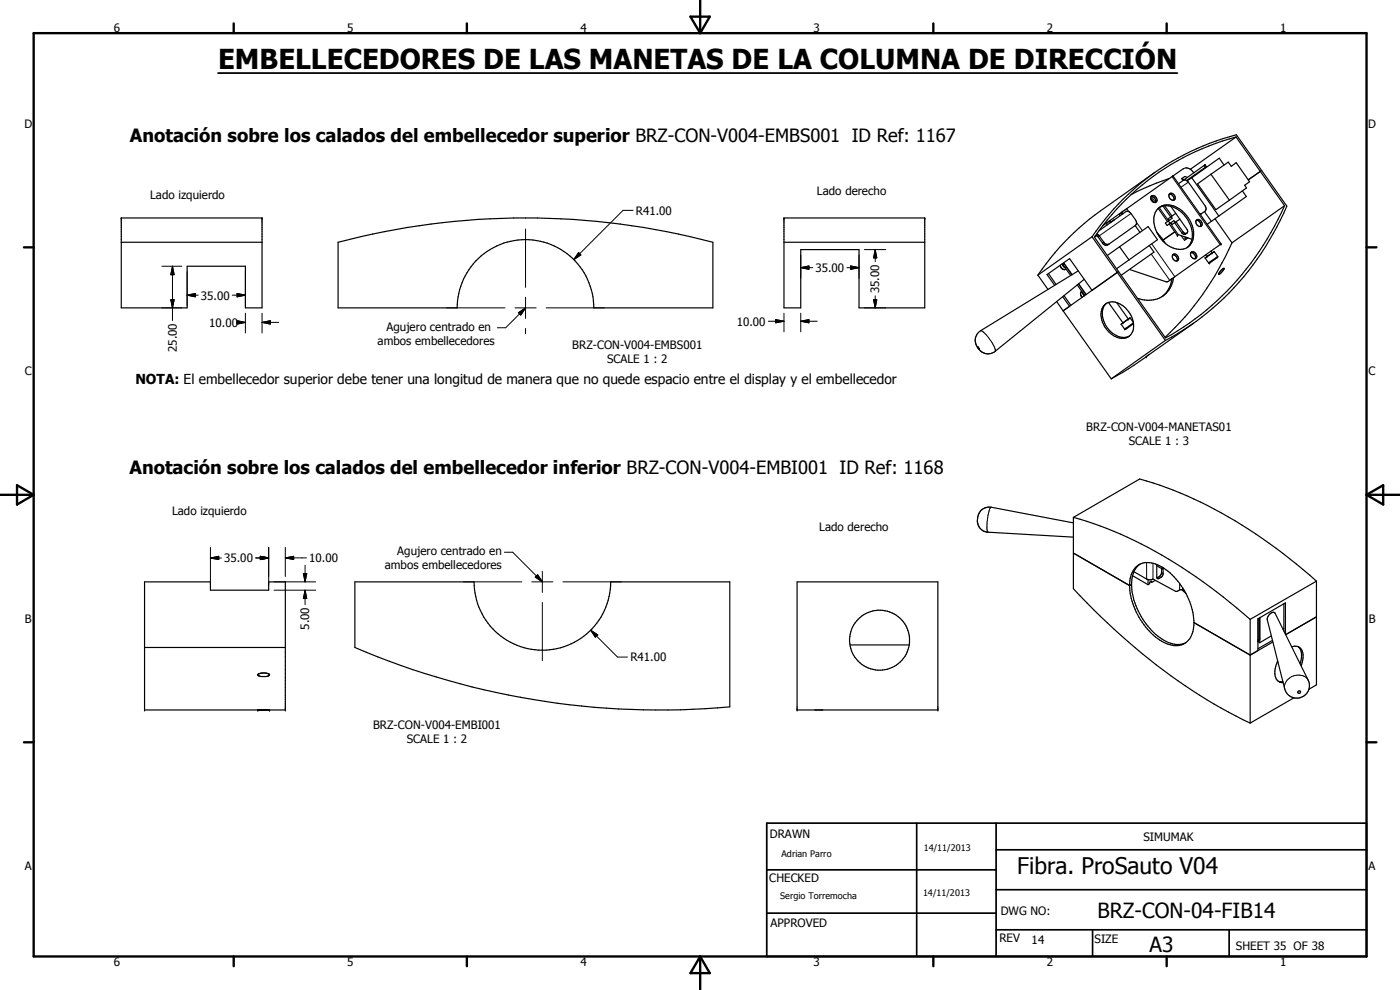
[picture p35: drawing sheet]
<svg xmlns="http://www.w3.org/2000/svg" width="420mm" height="297mm" viewBox="0 0 420 297" stroke-linecap="round" stroke-linejoin="round" font-family="sans-serif">
<defs><g id="words">
<text font-size="8.2" x="65.5" y="20.6">EMBELLECEDORES DE LAS MANETAS DE LA COLUMNA DE DIRECCIÓN</text>
<text font-size="6.9" x="305.3" y="262.2">Fibra. ProSauto V04</text>
<g font-size="6.3">
<text x="329.4" y="275.4">BRZ-CON-04-FIB14</text>
<text x="345" y="285.6">A3</text>
</g>
<g font-size="5.5">
<text x="39" y="42.7">Anotación sobre los calados del embellecedor superior BRZ-CON-V004-EMBS001 ID Ref: 1167</text>
<text x="38.9" y="142.4">Anotación sobre los calados del embellecedor inferior BRZ-CON-V004-EMBI001 ID Ref: 1168</text>
</g>
<text font-size="4.1" x="40.6" y="115.4">NOTA: El embellecedor superior debe tener una longitud de manera que no quede espacio entre el display y el embellecedor</text>
<g font-size="3.5">
<text x="34.2" y="9.6">6</text>
<text x="104.2" y="9.6">5</text>
<text x="174.2" y="9.6">4</text>
<text x="244.2" y="9.6">3</text>
<text x="314.2" y="9.6">2</text>
<text x="384.2" y="9.6">1</text>
<text x="7.3" y="38.4">D</text>
<text x="410.6" y="38.4">D</text>
<text x="45.1" y="59.6">Lado izquierdo</text>
<text x="245.2" y="58.6">Lado derecho</text>
<text x="190.8" y="64.4">R41.00</text>
<text x="244.7" y="81.6">35.00</text>
<text x="60.3" y="89.9">35.00</text>
<text x="263.9" y="88" transform="rotate(-90 263.9 88)">35.00</text>
<text x="62.8" y="98">10.00</text>
<text x="116" y="99.4">Agujero centrado en</text>
<text x="221.1" y="97.7">10.00</text>
<text x="53" y="105.7" transform="rotate(-90 53 105.7)">25.00</text>
<text x="113.3" y="103.5">ambos embellecedores</text>
<text x="171.7" y="104.9">BRZ-CON-V004-EMBS001</text>
<text x="7.4" y="112.6">C</text>
<text x="182.2" y="109.1">SCALE 1 : 2</text>
<text x="410.7" y="112.6">C</text>
<text x="326" y="129.4">BRZ-CON-V004-MANETAS01</text>
<text x="338.7" y="133.6">SCALE 1 : 3</text>
<text x="51.6" y="154.4">Lado izquierdo</text>
<text x="245.9" y="159.4">Lado derecho</text>
<text x="119.2" y="166.7">Agujero centrado en</text>
<text x="67.3" y="168.7">35.00</text>
<text x="92.8" y="168.7">10.00</text>
<text x="115.5" y="170.9">ambos embellecedores</text>
<text x="7.4" y="186.9">B</text>
<text x="92.8" y="189" transform="rotate(-90 92.8 189)">5.00</text>
<text x="410.8" y="186.9">B</text>
<text x="189.2" y="198.4">R41.00</text>
<text x="112" y="218.8">BRZ-CON-V004-EMBI001</text>
<text x="122.1" y="223">SCALE 1 : 2</text>
<text x="231" y="251.5">DRAWN</text>
<text x="343.1" y="252.3">SIMUMAK</text>
<text x="7.4" y="261.1">A</text>
<text x="410.7" y="261.1">A</text>
<text x="230.9" y="264.6">CHECKED</text>
<text x="300.3" y="274.5">DWG NO:</text>
<text x="231.3" y="278.3">APPROVED</text>
<text x="299.9" y="282.6">REV</text>
<text x="309.6" y="283.3">14</text>
<text x="328.5" y="283.1">SIZE</text>
<text x="370.9" y="285.1">SHEET 35 OF 38</text>
<text x="34.2" y="289.9">6</text>
<text x="104.2" y="289.9">5</text>
<text x="174.2" y="289.9">4</text>
<text x="244.2" y="289.9">3</text>
<text x="314.2" y="289.9">2</text>
<text x="384.2" y="289.9">1</text>
</g>
<g font-size="2.7">
<text x="234.5" y="257.1">Adrian Parro</text>
<text x="277.2" y="255.3">14/11/2013</text>
<text x="234.1" y="269.7">Sergio Torremocha</text>
<text x="277" y="268.7">14/11/2013</text>
</g>
</g></defs>
<g fill="none" stroke="#000" stroke-width=".35">
<path d="M345.3 59.4l1 1.3M345.5 58.9a1.37 1.37 0 0 1 1.2 1.8M345.5 58.9a1.14 1.14 0 0 1 1.5 .3 1.14 1.14 0 0 1-.2 1.5 1.32 1.32 0 0 1-1.3-1.8zM346.6 51.7l-16.3 11.5a75.9 75.9 0 0 0-18.8 19.3M346.6 51.7a76 76 0 0 1 24.4-11.3l15.2 21.4a81.1 81.1 0 0 1-36.5 40.4M346.6 51.7a75.9 75.9 0 0 0-18.9 19.3M350.9 58.3a1.36 1.36 0 0 1 1.3 1.8M350.9 58.2a1.15 1.15 0 0 1 1.5 .4 1.15 1.15 0 0 1-.2 1.5 1.32 1.32 0 0 1-1.3-1.9zM351 53.5l-7.8 3.1-3.8 1.8M352 52.8l14.5 20.4-16.2 11.4-11.3-3.7M352 52.8l-21 14.9M354.7 53.6l.7 .3"/>
<path d="M354.7 53.6l.3 .5M355.1 54.1l.5-.1 .7 .3M355.1 54.1l-1.4 1M355.2 50.6l-3.2 2.2M355.8 50.4a2.83 2.83 0 0 1 2.5 1.5M356.3 54.3l5.3 7.4a1.16 1.16 0 0 1 0 1.7l-1.4 .9M356.3 53.2l-.8-.2-.8 .6M357.7 53.3l8.1 11.5M357.7 53.3l-1.4 1M358.7 52.4v.1M362 50l-5.9 4.1M362 50h.1"/>
<path d="M362 50l-.4-.6-6.5 4.7M363.4 52.3l5.2-3.7 .9 1.3 1.5-1.1 4 5.7-1.5 1.1 .6 .8-5.1 3.7M363.4 52.3l5.6 7.8M363.4 52.3l-4 2.9 5.5 7.7 4.1-2.8M367.4 49.5l-1.5-2-8.2 5.8M371 41.1l14.5 20.6M371 41.1l-13.8 9.7M371 41.1a73.8 73.8 0 0 0-40 26.6M372.9 57.3l1.1 1.7-8.2 5.8M378.6 51.1l-4 2.9M36.4 65.4h42.2v27h-5v-12.5h-17.4v12.5h-19.8zM36.4 72.7h42.2"/>
<path d="M101.5 72.7a220.7 220.7 0 0 1 112.4 0v19.7h-35.7a20.5 20.5 0 0 0-20.5-20.5 20.5 20.5 0 0 0-20.5 20.5h-35.7zM235.3 65.4h42.2v27h-19.7v-17.5h-17.5v17.5h-5zM235.3 72.7h42.2M318.2 79.6l.1 .6 .6 .6 .7 .1 .3-.2M318.8 79.1l.9 1.2-.6-.5M319 79.6l-.2-.5 2.5 3.6M319.1 79.7v.1M319.1 79.8h.1M319.2 78.9l2.5 3.5-2.3-3.3M327.7 71l-16.2 11.5M327.7 71l7.6 10.7M328.5 71.2l7.2 10.3"/>
<path d="M329.1 70.7l-.4 .2M329.1 70.1l.7 .5 1.5 2.1a1.23 1.23 0 0 0 1.5 .5M329.1 70.7l-.6 .5M329.2 70.7l1.7 2.2a1.21 1.21 0 0 0 1.9 .3M329.8 69.2l8.2-5.8 .9 .1 .5 .6 1.6 2.3v.9l-8.2 5.9M331 67.7l-2.5 3.5M333.2 66.3v.5M333.2 66.3l.2 .4M333.2 66.3l-1 .6v.7M334.3 66l-.9 .6M336 74l8.6-6 2.8 3.9-8.6 6.1M336 74l2.8 4"/>
<path d="M336 74l-3.7 2.7M336.7 63.8v.6M336.7 63.8l.3 .4M336.7 63.8l-.7 .4v.6M338.8 78l-3.7 2.6M340.7 67.7l1.4 2M344.9 73.7l1.4 1.9-9.8 7M347.2 69.8l1.9 2.2M347.5 62.6a4.9 4.9 0 0 1 6.3 0 9 9 0 0 1 4.1 9.6 4.3 4.3 0 0 1-6.4 2 9.2 9.2 0 0 1-5-9.9zM347.6 62.5l2.8 4M347.8 62.3a6.4 6.4 0 0 1 7.9 2.6 7.3 7.3 0 0 1 .9 9.1l-.3 .3M349 61.8l2.4 3.3"/>
<path d="M349.1 72l-.2 .2M349.1 72l.6 1M349.5 61.8l2.2 3.1M350.6 66.3l-.9 .6 .6 .7 .8-.6M350.6 66.3l.5 .7M350.9 67.2l2.4 3.5 .3-.3 4.1 1.4M351.4 61.9l4.9 7.1 .1 .5-.2 .5M351.4 65l.4 .5-1.2 .8M351.4 65l-.8 .7 .3 .4M351.9 76.5a1.34 1.34 0 0 1 1.3 1.8M352.1 76.3a1.24 1.24 0 0 1 1.3 .5 1.24 1.24 0 0 1 0 1.4 1.25 1.25 0 0 1-1.3-.5 1.25 1.25 0 0 1 0-1.4zM352.5 66.8l2.3 3.2 .7 .4 .7-.4"/>
<path d="M352.6 69.6l-3.5 2.4M352.7 66.7l-.4-.5-1.2 .8M352.7 66.7l-.9 .7-.4-.6M352.9 64l-1.5 1M352.9 66.5l2.1 3.1 .5 .4h.7M354.1 65.7l-1.4 1M354.5 70.7l1 1.4 .4-.3M355.9 71.2l-.3 .2 .3 .4M356.3 71.3l.1 .2M356.5 71.4l-.6 .4M357.4 75.8a1.34 1.34 0 0 1 1.3 1.8M357.5 75.6a1.21 1.21 0 0 1 1.4 .6 1.21 1.21 0 0 1-.2 1.4 1.3 1.3 0 0 1-1.2-.6 1.3 1.3 0 0 1 0-1.4z"/>
<path d="M359 66.1a1.37 1.37 0 0 1 1.3 1.8M359.1 66.1a1.14 1.14 0 0 1 1.4 .4 1.14 1.14 0 0 1-.2 1.4 1.31 1.31 0 0 1-1.2-1.8zM360.5 64.2h-.4M361.5 63.5l2 2.9M361.9 76.5l.3 .5M363.5 75.3l.3 .6M363.5 66.4l-1.2 .9M363.8 75.9h.1M363.8 75.9l.6-.4 1.1 1.5-.1 .3M363.8 75.9l-2.2 1.5 1.1 1.5a1.15 1.15 0 0 0 1.2-.7l1.5-.9M364.6 65.7l5.1 7.2M365.4 77.3h.1"/>
<path d="M365.8 64.8l-2.3 1.6M369.7 72.9a86.1 86.1 0 0 1-20 28.3M385.5 61.7a83.8 83.8 0 0 1-35.7 39.7l-14.1-19.9M385.5 61.7l-15.8 11.2M311.5 82.5l3 4.4M314.7 82.1l2.2 3.2M316.5 85.6l-2.3-3.2 6.8-4.8 6.7 9.5M317.1 90.5l2 2.8M318.9 89l2.1 2.9-1.9 1.4M319.1 93.3l14.4 20.4M319.3 88.7l2.1 2.9M323.3 85.5l2.2 3.1"/>
<path d="M323.6 81.3l-29.3 17.9a3.8 3.8 0 0 0 .2 6.3l.9 .5a3.2 3.2 0 0 0 3.3-.6l26.7-21.6M323.7 85.2l2.3 3.2M324.7 87.4l-.3 .3a1.07 1.07 0 0 0 .4 1.5M324.9 87.8l.4 .8zM325.3 88.5l.1 .2M325.3 88.5v.1M325.3 88.6h.1M325.4 88.6v.1M332.1 91a4.9 4.9 0 0 0-.6 5.9 6.6 6.6 0 0 0 6.7 4.2l.4-.1M332.6 90.7l4.4 6.2M335.1 90.8l3.6 4.9M335.3 81.7l-16.2 11.6"/>
<path d="M335.3 81.7l14.4 20.5M335.7 81.5l-.4 .2M337 96.9h.1M337 96.9l-.5 .4 1.3 1.5M337.8 98.8h.1M338.7 95.8l-1.7 1.1M338.7 95.8l.5-.4 .9 1.3M340.2 97.1l-2.4 1.7M349.1 88.8a8.6 8.6 0 0 1-7.7 .7M351.7 83.6a8.4 8.4 0 0 1-2.4 5M352.2 83.3a7.7 7.7 0 0 1-3.4 5.6M358.2 97l-14 9.8a40.1 40.1 0 0 1-7.2 4.9l-3.5 2"/>
<path d="M366.6 81l.8-.5-.8 1.3-.9 .5zM339 100.8a5 5 0 0 1-6.6-1.6 6 6 0 0 1-.9-7.7 4.2 4.2 0 0 1 5.7 .4 6.9 6.9 0 0 1 2.6 7.8l-1.1 1.3M349.7 102.2l-16.2 11.5M322.1 155.2v21.5a180 180 0 0 0 48.8 38.1l4.3 2.2M322.1 155.2l19.9-11.5a132.5 132.5 0 0 1 49.1 27.2l4 3.5M322.1 155.2a128.4 128.4 0 0 1 45 23.9l8.1 6.7M322.1 156.9l-24.6-4.7a3.8 3.8 0 0 0-4.1 4.7l.4 1.2 .7 .8 1.8 .8 25.8 1.5M43.4 174.6h19.7v2.5h17.5v-2.5h5v38.4h-42.2zM106.5 174.6h35.8a20.5 20.5 0 0 0 20.5 20.5 20.5 20.5 0 0 0 20.5-20.5h35.7v37.5a233.4 233.4 0 0 1-112.5-17.8zM239.2 174.6h42.3v38.4h-42.3zM322.1 165.9l16.9 9.8M339 175.7a6.2 6.2 0 0 1 4.3-6.8 9.6 9.6 0 0 1 7.9 3l2.8 3.1 1.5 2.3"/>
<path d="M339 175.7a20.9 20.9 0 0 0 10.9 17.3 5.3 5.3 0 0 0 7.7-2.3l.5-1.8 .2-2.1M339.6 175.3l-.6 .4M339.6 175.3a20.8 20.8 0 0 0 11.1 17.5 6.4 6.4 0 0 0 5.1 .1M339.9 172.7l4.6 2.7M340.3 171.5l3.8 2.2 1 .3 .9-.3 6.8 3.7h.5a1.63 1.63 0 0 1 2.2-.1M342.1 169.2a7 7 0 0 0-2.5 6.1M344.5 173.9v1.5M345.3 174.5l.3 .3M345.6 174.8v-.4l-.6 .3v.4l-.5 .3M346.7 174.1l-1.1 .7M347.2 169.4v3.7l.1 .5a1.74 1.74 0 0 0 1.8-1.3v-1.8M347.2 169.8l1.6 .9"/>
<path d="M348.6 170.6v1.1a1.81 1.81 0 0 1-1.4 1.7M348.8 170.2v.5M349.2 170.4l-.4 .3M354.6 176.9l1.3 1.2M355.5 177.3a20.5 20.5 0 0 1 2.8 9.5M395.1 174.4l-19.9 11.4M395.1 174.4v31.1l-2.3 1.3M43.4 194.3h42.2M255.1 193.5h17.8M358.3 186.8l16.9 9.8 6.8-4M375.2 185.8v31.2M377.5 192.5l.6 .3"/>
<path d="M377.6 185.6l-.1 6.7M378.1 191.7l-.2 .5-.4 .2M378.1 185.4v7.4M380.8 184.6l1.3-.9 .6 .3 9.9 20.1a3.8 3.8 0 0 1-2.1 5.1 3.8 3.8 0 0 1-4.9-2.5l-5.2-20.6-.1-.5zM381.5 190.8l-3.4 2M381.9 192.2l-4.4 2.4M383.4 198.5l.1 .2M383.4 198.4a5.5 5.5 0 0 0 0 5.9l1 .5 .7 .1M385.3 181.2v8.1M385.3 188.6l-.2 .2M385.8 190.2v-9.3l-8.3 4.8v9.5M387.7 194.1a2.6 2.6 0 0 1 2.6 .5 2.6 2.6 0 0 1 .8 2.6l-.6 2.6"/>
<path d="M389.6 194.1a4.3 4.3 0 0 1 .6 5M395.1 185.1l-9.2 5.3M77.4 202.4l.9-.4 1.4-.1 .8 .2 .4 .4-.8 .4-1.7 .1-.9-.3zM383.6 204.4l1.4 .1M388.3 209.4l-13.1 7.6"/>
<circle cx="264" cy="192.1" r="9"/>
</g>
<g fill="#000">
<circle cx="352" cy="52.8" r=".18"/>
<circle cx="361.6" cy="49.4" r=".18"/>
<circle cx="36.4" cy="65.4" r=".18"/>
<circle cx="78.6" cy="65.4" r=".18"/>
<circle cx="235.3" cy="65.4" r=".18"/>
<circle cx="277.5" cy="65.4" r=".18"/>
<circle cx="353.3" cy="70.7" r=".18"/>
<circle cx="362.2" cy="77" r=".18"/>
<circle cx="363" cy="78.9" r=".18"/>
<circle cx="364.4" cy="75.5" r=".18"/>
<circle cx="366.5" cy="73.2" r=".18"/>
<circle cx="338.7" cy="95.7" r=".18"/>
<circle cx="339.2" cy="95.4" r=".18"/>
<circle cx="340.2" cy="97.1" r=".18"/>
<circle cx="344" cy="107.1" r=".18"/>
<circle cx="43.4" cy="213" r=".18"/>
<circle cx="77.4" cy="213" r=".18"/>
<circle cx="80.9" cy="213" r=".18"/>
<circle cx="85.6" cy="213" r=".18"/>
<circle cx="239.2" cy="213" r=".18"/>
<circle cx="281.5" cy="213" r=".18"/>
</g>
<g fill="none" stroke="#000" stroke-width=".3">
<path d="M345.5 58.9l1.3 1.8M351.7 53l14.5 20.4M355.8 50.4l-.6 .2M356.6 54.7l-2.2 1.5M361.3 49.7l.4 .5M48.6 79.9h6M51.8 79.9l.5 2.5h-1zM51.8 79.9v16.3M157.7 68.7v17.5M173.6 75.8l.7 .7-2.1 1.4zM190 63.1h-3l-14.8 14.8M240.3 76.5v7"/>
<path d="M255.3 79.8l2.5 .5-2.5 .5zM257.8 76.5v7M259.4 74.9h6.4M262.7 74.9l.4 2.5h-.9zM262.7 74.9v3.6M318.2 79.6a1.24 1.24 0 0 0 1.6 1.2M319.4 79.1l-.4 .3M328.7 70.7v.1M329.1 70.7h.1M330.3 68.6l.1 .2M331.3 72.7l-.4 .2M336.6 63.7l.4 .5"/>
<path d="M338.1 62.6l.7 .9M339.4 64.1l-9.9 6.9M341.1 66.7l1.7 2.5M345.5 76.2l5.6 7.9M345.6 73.2l7 9.8M347.9 62.3l2.8 4M351.2 67l2.4 3.4M355 69.6l-.3 .2M362.7 78.9h.1M362.8 78.8l-.1 .1M363.8 75.9h.1M363.8 75.9l-1.6 1.1"/>
<path d="M365.5 77l-2.7 1.8M48.6 92.4h6M51.3 89.9h1l-.5 2.5zM56.2 88.6l2.4-.5v1zM56.2 88.6h3.3M56.2 81.5v10.2M69.7 88.6h3.9M71.2 88.1l2.4 .5-2.4 .5zM71.2 96.2l2.4 .5-2.4 .5zM71.2 96.7h2.4M73.6 81.5v10.2M73.6 94v5.9"/>
<path d="M78.6 96.7l2.5-.5v1zM78.6 96.7h5M78.6 94v5.9M134 92.4h17.5M154.5 92.4h6.4M155.6 93.8l2.1-1.4-1.4 2.1zM157.6 92.5l-2 1.3 .7 .7 1.3-2-5.8 5.8h-2.5M157.7 89.2v6.3M157.7 98.6v1.5M163.9 92.4h17.5M230.6 96.4h4.7M232.8 95.9l2.5 .5-2.5 .5z"/>
<path d="M235.3 94v5.6M240.3 96.4l2.5-.5v1zM240.3 80.3l2.5-.5v1zM240.3 96.4h5M240.3 94v5.6M240.3 80.3h3.6M254.2 80.3h3.6M259.4 92.4h6.4M262.2 89.9h.9l-.4 2.5zM262.7 88.8v3.6M294.3 99.2a10.2 10.2 0 0 1 4.4 5.6v.6M324.6 87.5l-.3 .9 .5 .8"/>
<path d="M337 96.9h.1M337.5 98.7h.1M338.6 95.7v.1M338.6 95.8l-1.6 1.1M340.1 96.9l-2.6 1.8M293.4 104l.5 .7M293.4 104h.1M293.9 104.7h.1M297.5 152.2l-.6 1-.7 3.4v2.1l.3 1M63.1 167.4l2.5-.5v1zM63.1 167.4h3.4M63.1 164.3v11.2"/>
<path d="M76.7 167.4h3.9M78.1 166.9l2.5 .5-2.5 .5zM78.1 166.9l2.5 .5M78.1 166.9v1M80.6 167.4l-2.5 .5M80.6 164.2v11.3M82.2 174.6h12.5M82.2 177.1h12.5M85.6 167.4l2.5-.5v1zM85.6 167.4h6.4M85.6 164.2v8.8M91 172.1h1.1l-.5 2.5z"/>
<path d="M91.6 177.1l.5 2.5h-1.1zM91.6 169.6v5M91.6 177.1v4.3M139.1 174.6h17.5M151.4 165.7h2.5l8.7 8.8-2-1.4 .8-.6 1.3 1.9M159.6 174.6h6.3M160.6 173.1l.8-.6 1.4 2.1zM162.8 171.4v6.4M168.9 174.6h17.6M344.1 168.8v4.9M346 169v4.7M347.4 173.3l.5 .2"/>
<path d="M347.9 173l.5 .3M348.6 171.7l.5 .3M354 175v2M355 176.4v.6M162.8 180.8v17.4M177.3 189.1l2.1 1.4-.7 .7zM177.3 189.1l8 8h3M378.1 191.7l-.5 .3M392.6 204.1a4 4 0 0 0-6.6 .4l-.5 1.1 .1 1.1"/>
<circle cx="390" cy="207.7" r=".39"/>
</g>
<g fill="none" stroke="#000" stroke-width=".71">
<path d="M10.1 9.9h400v277.1h-400zM70.1 7v2.9M140.1 7v2.9M207.2 5h5.8l-2.9 4.9zM210.1 0v9.9M280.1 7v2.9M350.1 7v2.9M7.2 74.2h2.9M410.1 74.2h3M.1 148.5h10M5.1 145.6l5 2.9-5 2.9zM410.1 148.5h10"/>
<path d="M410.1 148.5l5-2.9v5.8zM7.2 222.7h2.9M410.1 222.7h3M70.1 287v2.9M140.1 287v2.9M210.1 287v10M210.1 287l2.9 5h-5.8zM280.1 287v2.9M350.1 287v2.9"/>
</g>
<path d="M230.1 247h180v40h-180zM275.1 247v40M298.9 255h111.2M298.9 247v40M230.1 274h68.8M230.1 261h68.8M298.9 279h111.2M298.9 267h111.2M327.9 279v8M368.9 279v8" fill="none" stroke="#000" stroke-width=".51"/>
<g fill="#000">
<path d="M173.6 75.8l.7 .7-2.1 1.4zM240.3 80.3l2.5-.5v1zM262.7 74.9l.4 2.5h-.9zM51.3 89.9h1l-.5 2.5zM51.8 79.9l.5 2.5h-1zM56.2 88.6l2.4-.5v1zM71.2 88.1l2.4 .5-2.4 .5zM71.2 96.2l2.4 .5-2.4 .5zM78.6 96.7l2.5-.5v1zM155.6 93.8l2.1-1.4-1.4 2.1zM232.8 95.9l2.5 .5-2.5 .5zM240.3 96.4l2.5-.5v1z"/>
<path d="M255.3 79.8l2.5 .5-2.5 .5zM262.2 89.9h.9l-.4 2.5zM63.1 167.4l2.5-.5v1zM78.1 166.9l2.5 .5-2.5 .5zM85.6 167.4l2.5-.5v1zM91 172.1h1.1l-.5 2.5zM91.6 177.1l.5 2.5h-1.1zM160.6 173.1l.8-.6 1.4 2.1zM177.3 189.1l2.1 1.4-.7 .7z"/>
</g>
<path d="M65.4 21.9h287.9" fill="none" stroke="#000" stroke-width=".53"/>
<use href="#words"/>
</svg>
